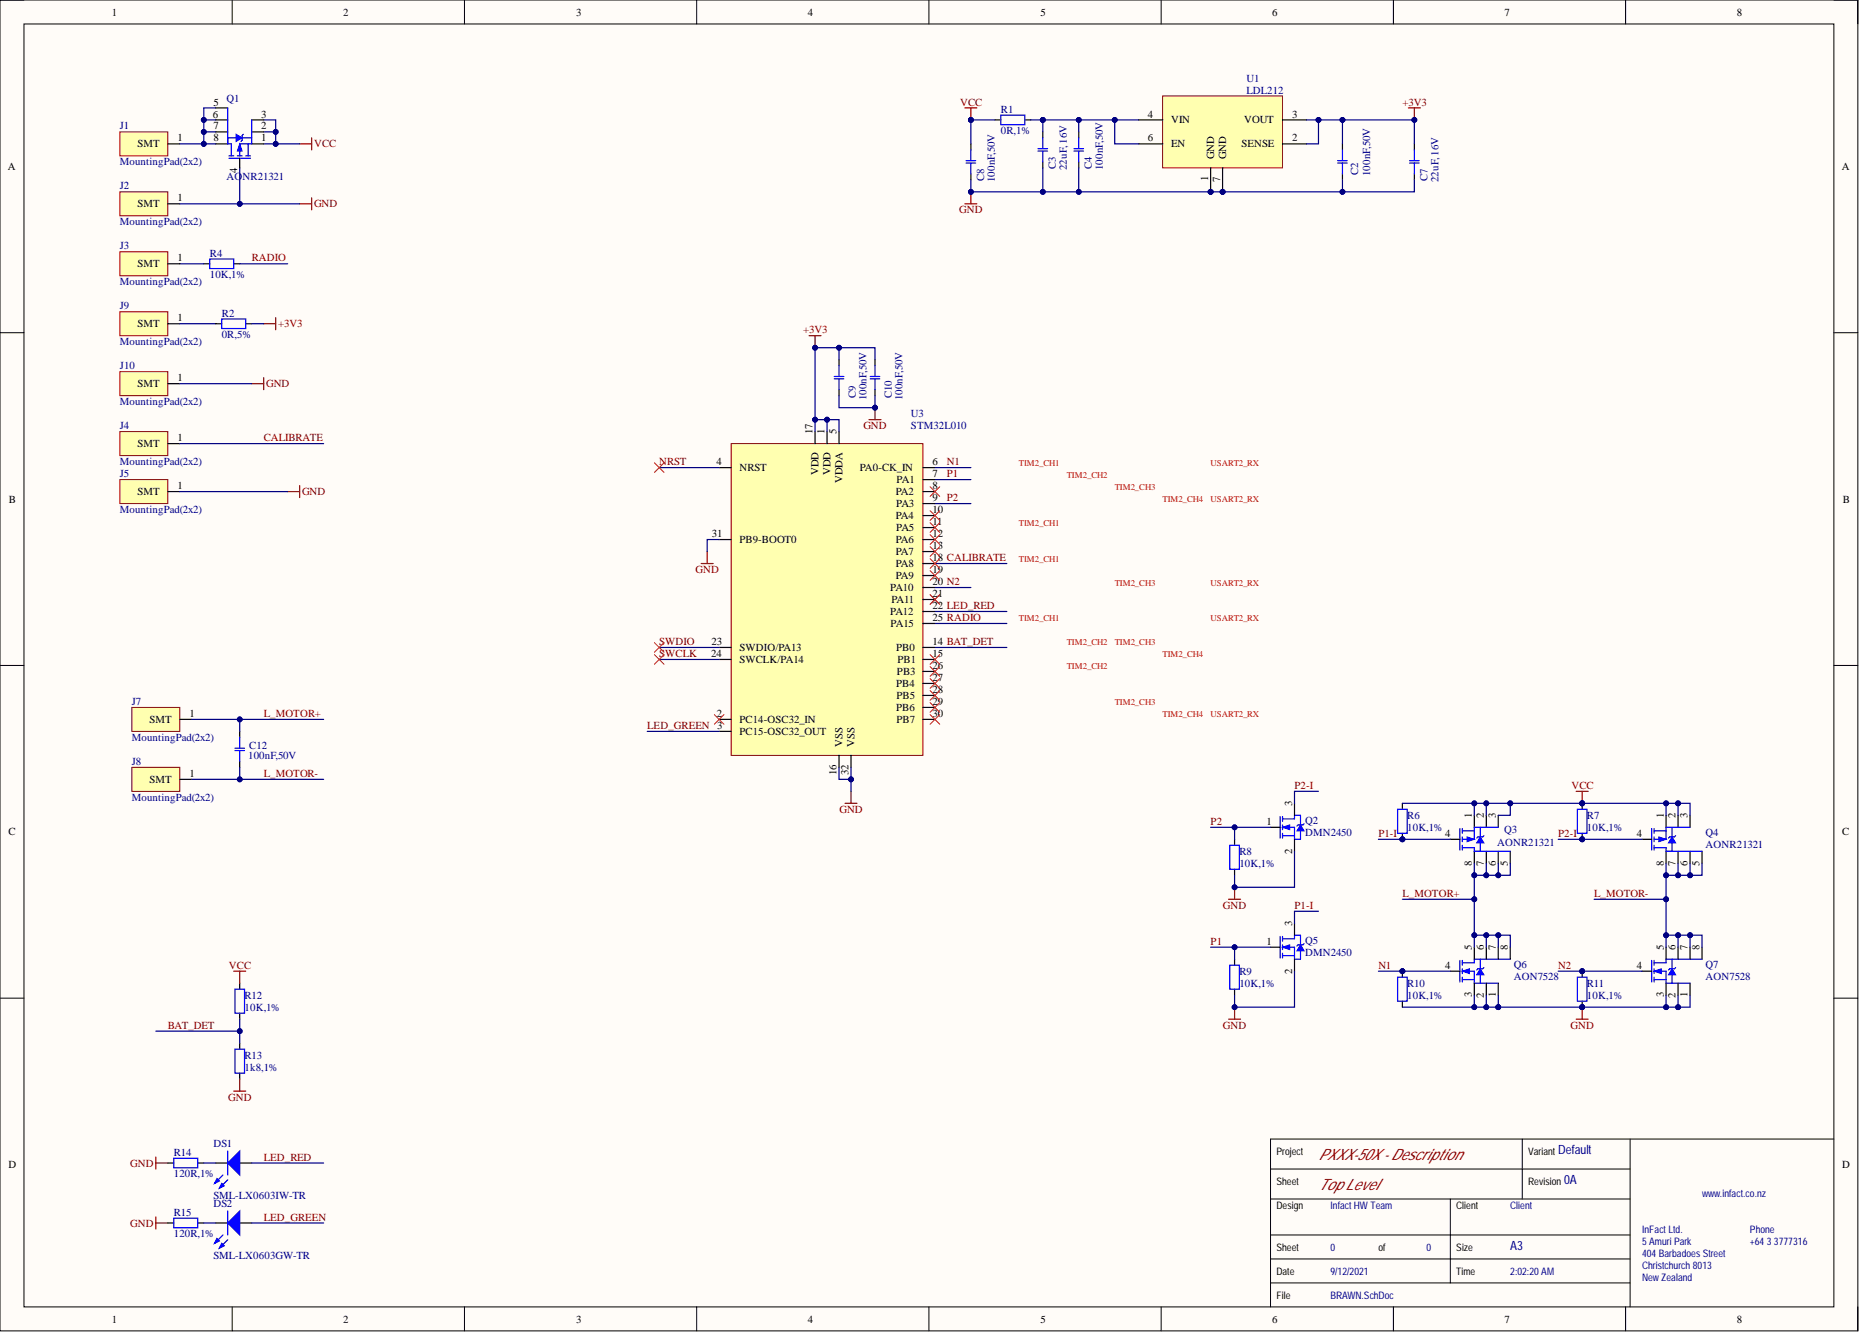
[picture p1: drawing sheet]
<svg xmlns="http://www.w3.org/2000/svg" width="393mm" height="282mm" viewBox="0 0 393 282" stroke-linecap="round" stroke-linejoin="round" font-family="sans-serif">
<defs><g id="words">
<g font-size="3.3" fill="#800000">
<text x="279" y="245.4">PXXX-50</text>
<text x="290.1" y="245.4">X - Description</text>
<text x="279" y="251.8">TopLevel</text>
</g>
<g font-size="2.7" fill="#000080">
<text x="329.7" y="244.3">Default</text>
<text x="331" y="250.6">0</text>
<text x="332.2" y="250.6">A</text>
<text x="319.6" y="264.6">A3</text>
</g>
<g font-size="2.3">
<text x="23.7" y="3.3">1</text>
<text x="72.6" y="3.3">2</text>
<text x="121.9" y="3.3">3</text>
<text x="170.9" y="3.3">4</text>
<text x="220.1" y="3.3">5</text>
<text x="269.2" y="3.3">6</text>
<text x="318.4" y="3.3">7</text>
<text x="367.5" y="3.3">8</text>
<text x="45.1" y="22.3">5</text>
<text x="37.5" y="29.9">1</text>
<text x="45.1" y="24.9">6</text>
<text x="45.1" y="27.4">7</text>
<text x="45.1" y="29.9">8</text>
<text x="55.3" y="29.9">1</text>
<text x="55.3" y="27.4">2</text>
<text x="55.3" y="24.9">3</text>
<text x="242.9" y="24.9">4</text>
<text x="242.9" y="29.9">6</text>
<text x="247.8" y="26.1">VIN</text>
<text x="263.3" y="26.1">VOUT</text>
<text x="273.4" y="24.9">3</text>
<text x="273.4" y="29.9">2</text>
<text x="1.7" y="35.9">A</text>
<text x="29.1" y="31.2">SMT</text>
<text x="247.8" y="31.2">EN</text>
<text x="256.9" y="33.7" transform="rotate(-90 256.9 33.7)">GND</text>
<text x="259.4" y="33.7" transform="rotate(-90 259.4 33.7)">GND</text>
<text x="262.7" y="31.2">SENSE</text>
<text x="389.7" y="35.9">A</text>
<text x="50.2" y="36.6" transform="rotate(-90 50.2 36.6)">4</text>
<text x="255.6" y="38.4" transform="rotate(-90 255.6 38.4)">1</text>
<text x="258.2" y="38.6" transform="rotate(-90 258.2 38.6)">7</text>
<text x="29.1" y="43.9">SMT</text>
<text x="37.5" y="42.6">1</text>
<text x="29.1" y="56.6">SMT</text>
<text x="37.5" y="55.3">1</text>
<text x="29.1" y="69.3">SMT</text>
<text x="37.5" y="68">1</text>
<text x="29.1" y="82">SMT</text>
<text x="37.5" y="80.7">1</text>
<text x="29.1" y="94.6">SMT</text>
<text x="37.5" y="93.4">1</text>
<text x="172" y="91.8" transform="rotate(-90 172 91.8)">17</text>
<text x="174.5" y="91.8" transform="rotate(-90 174.5 91.8)">1</text>
<text x="177" y="91.8" transform="rotate(-90 177 91.8)">5</text>
<text x="151.6" y="98.4">4</text>
<text x="156.5" y="99.7">NRST</text>
<text x="173.2" y="100.6" transform="rotate(-90 173.2 100.6)">VDD</text>
<text x="175.8" y="100.6" transform="rotate(-90 175.8 100.6)">VDD</text>
<text x="181.9" y="99.7">PA0-CK_IN</text>
<text x="197.3" y="98.4">6</text>
<text x="197.3" y="101">7</text>
<text x="1.9" y="106.4">B</text>
<text x="29.1" y="104.8">SMT</text>
<text x="37.5" y="103.5">1</text>
<text x="178.3" y="102.3" transform="rotate(-90 178.3 102.3)">VDDA</text>
<text x="189.5" y="104.8">PA2</text>
<text x="189.6" y="107.3">PA3</text>
<text x="189.7" y="102.3">PA1</text>
<text x="197.3" y="103.5">8</text>
<text x="197.3" y="106.1">9</text>
<text x="389.9" y="106.4">B</text>
<text x="150.6" y="113.7">31</text>
<text x="189.5" y="109.9">PA4</text>
<text x="189.6" y="112.4">PA5</text>
<text x="197.3" y="108.6">10</text>
<text x="197.3" y="111.1">11</text>
<text x="197.3" y="113.7">12</text>
<text x="156.5" y="114.9">PB9-BOOT0</text>
<text x="189.5" y="114.9">PA6</text>
<text x="189.5" y="117.5">PA7</text>
<text x="197.3" y="116.2">13</text>
<text x="197.3" y="118.7">18 CALIBRATE</text>
<text x="188.4" y="125.1">PA10</text>
<text x="189.5" y="120">PA8</text>
<text x="189.5" y="122.5">PA9</text>
<text x="197.3" y="121.3">19</text>
<text x="197.3" y="123.8">20 N2</text>
<text x="188.4" y="130.2">PA12</text>
<text x="188.6" y="127.6">PA11</text>
<text x="197.3" y="126.4">21</text>
<text x="197.3" y="128.9">22 LED_RED</text>
<text x="197.3" y="131.4">25 RADIO</text>
<text x="150.6" y="136.5">23</text>
<text x="156.5" y="137.8">SWDIO/PA13</text>
<text x="188.4" y="132.7">PA15</text>
<text x="189.6" y="137.8">PB0</text>
<text x="197.3" y="136.5">14 BAT_DET</text>
<text x="150.5" y="139">24</text>
<text x="156.5" y="140.3">SWCLK/PA14</text>
<text x="189.8" y="142.8">PB3</text>
<text x="189.9" y="140.3">PB1</text>
<text x="197.3" y="139">15</text>
<text x="197.3" y="141.6">26</text>
<text x="189.6" y="145.4">PB4</text>
<text x="189.7" y="147.9">PB5</text>
<text x="197.3" y="144.1">27</text>
<text x="197.3" y="146.7">28</text>
<text x="197.3" y="149.2">29</text>
<text x="31.6" y="153">SMT</text>
<text x="40.1" y="151.7">1</text>
<text x="151.7" y="151.7">2</text>
<text x="156.5" y="153">PC14-OSC32_IN</text>
<text x="156.5" y="155.5">PC15-OSC32_OUT</text>
<text x="189.6" y="150.5">PB6</text>
<text x="189.7" y="153">PB7</text>
<text x="197.3" y="151.7">30</text>
<text x="178.3" y="158.1" transform="rotate(-90 178.3 158.1)">VSS</text>
<text x="180.8" y="158.1" transform="rotate(-90 180.8 158.1)">VSS</text>
<text x="31.6" y="165.7">SMT</text>
<text x="40.1" y="164.4">1</text>
<text x="177" y="164.1" transform="rotate(-90 177 164.1)">16</text>
<text x="179.6" y="164.1" transform="rotate(-90 179.6 164.1)">32</text>
<text x="273.4" y="170.5" transform="rotate(-90 273.4 170.5)">3</text>
<text x="311.4" y="173" transform="rotate(-90 311.4 173)">1</text>
<text x="314" y="173" transform="rotate(-90 314 173)">2</text>
<text x="316.5" y="173" transform="rotate(-90 316.5 173)">3</text>
<text x="352" y="173" transform="rotate(-90 352 173)">1</text>
<text x="354.6" y="173" transform="rotate(-90 354.6 173)">2</text>
<text x="357.1" y="173" transform="rotate(-90 357.1 173)">3</text>
<text x="1.8" y="176.8">C</text>
<text x="268" y="174.6">1</text>
<text x="305.8" y="177.1">4</text>
<text x="346.4" y="177.1">4</text>
<text x="389.8" y="176.8">C</text>
<text x="273.4" y="180.7" transform="rotate(-90 273.4 180.7)">2</text>
<text x="311.4" y="183.2" transform="rotate(-90 311.4 183.2)">8</text>
<text x="314" y="183.2" transform="rotate(-90 314 183.2)">7</text>
<text x="316.5" y="183.2" transform="rotate(-90 316.5 183.2)">6</text>
<text x="319" y="183.2" transform="rotate(-90 319 183.2)">5</text>
<text x="352" y="183.2" transform="rotate(-90 352 183.2)">8</text>
<text x="354.6" y="183.2" transform="rotate(-90 354.6 183.2)">7</text>
<text x="357.1" y="183.2" transform="rotate(-90 357.1 183.2)">6</text>
<text x="359.6" y="183.2" transform="rotate(-90 359.6 183.2)">5</text>
<text x="273.4" y="195.9" transform="rotate(-90 273.4 195.9)">3</text>
<text x="268" y="199.9">1</text>
<text x="311.4" y="201" transform="rotate(-90 311.4 201)">5</text>
<text x="314" y="201" transform="rotate(-90 314 201)">6</text>
<text x="316.5" y="201" transform="rotate(-90 316.5 201)">7</text>
<text x="319" y="201" transform="rotate(-90 319 201)">8</text>
<text x="352" y="201" transform="rotate(-90 352 201)">5</text>
<text x="354.6" y="201" transform="rotate(-90 354.6 201)">6</text>
<text x="357.1" y="201" transform="rotate(-90 357.1 201)">7</text>
<text x="359.6" y="201" transform="rotate(-90 359.6 201)">8</text>
<text x="273.4" y="206" transform="rotate(-90 273.4 206)">2</text>
<text x="305.8" y="205">4</text>
<text x="346.4" y="205">4</text>
<text x="311.4" y="211" transform="rotate(-90 311.4 211)">3</text>
<text x="314" y="211.1" transform="rotate(-90 314 211.1)">2</text>
<text x="316.5" y="210.9" transform="rotate(-90 316.5 210.9)">1</text>
<text x="352" y="211" transform="rotate(-90 352 211)">3</text>
<text x="354.6" y="211.1" transform="rotate(-90 354.6 211.1)">2</text>
<text x="357.1" y="210.9" transform="rotate(-90 357.1 210.9)">1</text>
<text x="1.8" y="247.2">D</text>
<text x="389.8" y="247.2">D</text>
<text x="23.7" y="279.9">1</text>
<text x="72.6" y="279.9">2</text>
<text x="121.9" y="279.9">3</text>
<text x="170.9" y="279.9">4</text>
<text x="220.1" y="279.9">5</text>
<text x="269.2" y="279.9">6</text>
<text x="318.4" y="279.9">7</text>
<text x="367.5" y="279.9">8</text>
</g>
<g font-size="2.3" fill="#000080">
<text x="263.8" y="17.3">U1</text>
<text x="47.9" y="21.6">Q1</text>
<text x="211.8" y="23.8">R1</text>
<text x="263.8" y="19.8">LDL212</text>
<text x="25.4" y="27.4">J1</text>
<text x="211.8" y="28.4">0R,1%</text>
<text x="25.4" y="35">MountingPad(2x2)</text>
<text x="223.4" y="35.8" transform="rotate(-90 223.4 35.8)">C3</text>
<text x="231" y="35.8" transform="rotate(-90 231 35.8)">C4</text>
<text x="25.4" y="40.1">J2</text>
<text x="47.9" y="38.1">AO</text>
<text x="51.3" y="38.1">NR21321</text>
<text x="208.2" y="38.3" transform="rotate(-90 208.2 38.3)">C8</text>
<text x="210.5" y="38.6" transform="rotate(-90 210.5 38.6)">100nF,50V</text>
<text x="225.7" y="36" transform="rotate(-90 225.7 36)">22uF,16V</text>
<text x="233.3" y="36" transform="rotate(-90 233.3 36)">100nF,50V</text>
<text x="287.3" y="37" transform="rotate(-90 287.3 37)">C2</text>
<text x="289.9" y="37.3" transform="rotate(-90 289.9 37.3)">100nF,50V</text>
<text x="302.1" y="38.3" transform="rotate(-90 302.1 38.3)">C7</text>
<text x="304.3" y="38.6" transform="rotate(-90 304.3 38.6)">22uF,16V</text>
<text x="25.4" y="47.7">MountingPad(2x2)</text>
<text x="25.4" y="52.8">J3</text>
<text x="44.4" y="54.3">R4</text>
<text x="44.4" y="58.9">10K,1%</text>
<text x="25.4" y="60.4">MountingPad(2x2)</text>
<text x="25.4" y="65.5">J9</text>
<text x="46.9" y="67">R2</text>
<text x="46.9" y="71.6">0R,5%</text>
<text x="25.4" y="73.1">MountingPad(2x2)</text>
<text x="25.4" y="78.1">J10</text>
<text x="25.4" y="85.8">MountingPad(2x2)</text>
<text x="181.1" y="84.2" transform="rotate(-90 181.1 84.2)">C9</text>
<text x="183.4" y="84.7" transform="rotate(-90 183.4 84.7)">100nF,50V</text>
<text x="188.7" y="84.2" transform="rotate(-90 188.7 84.2)">C10</text>
<text x="191" y="84.7" transform="rotate(-90 191 84.7)">100nF,50V</text>
<text x="192.7" y="88.3">U3</text>
<text x="25.4" y="90.8">J4</text>
<text x="192.7" y="90.8">STM32L010</text>
<text x="25.4" y="98.4">MountingPad(2x2)</text>
<text x="25.4" y="101">J5</text>
<text x="25.4" y="108.6">MountingPad(2x2)</text>
<text x="27.9" y="149.2">J7</text>
<text x="27.9" y="156.8">MountingPad(2x2)</text>
<text x="27.9" y="161.9">J8</text>
<text x="52.5" y="160.6">100nF,50V</text>
<text x="52.8" y="158.6">C12</text>
<text x="27.9" y="169.5">MountingPad(2x2)</text>
<text x="297.7" y="173.3">R6</text>
<text x="335.8" y="173.3">R7</text>
<text x="276.2" y="174.3">Q2</text>
<text x="276.2" y="176.8">DMN2450</text>
<text x="297.7" y="175.8">10K,1%</text>
<text x="316.8" y="179.1">AONR21321</text>
<text x="318.3" y="176.3">Q3</text>
<text x="335.8" y="175.8">10K,1%</text>
<text x="360.9" y="176.8">Q4</text>
<text x="360.9" y="179.4">AONR21321</text>
<text x="262.2" y="180.9">R8</text>
<text x="262.2" y="183.4">10K,1%</text>
<text x="276.2" y="199.7">Q5</text>
<text x="276.2" y="202.2">DMN2450</text>
<text x="262.2" y="206.3">R9</text>
<text x="262.2" y="208.8">10K,1%</text>
<text x="297.7" y="208.8">R10</text>
<text x="320.3" y="204.8">Q6</text>
<text x="320.3" y="207.3">AON7528</text>
<text x="335.8" y="208.8">R11</text>
<text x="360.9" y="204.8">Q7</text>
<text x="360.9" y="207.3">AON7528</text>
<text x="51.7" y="211.4">R12</text>
<text x="51.7" y="213.9">10K,1%</text>
<text x="297.7" y="211.4">10K,1%</text>
<text x="335.8" y="211.4">10K,1%</text>
<text x="51.7" y="224">R13</text>
<text x="51.7" y="226.6">1k8,1%</text>
<text x="36.8" y="244.6">R14</text>
<text x="45.1" y="242.8">DS1</text>
<text x="36.8" y="249.2">120R,1%</text>
<text x="36.8" y="257.3">R15</text>
<text x="45.1" y="255.5">DS2</text>
<text x="45.1" y="253.7">SML-LX0603IW-TR</text>
<text x="36.8" y="261.8">120R,1%</text>
<text x="45.1" y="266.4">SML-LX0603GW-TR</text>
</g>
<g font-size="2.3" fill="#800000">
<text x="203.1" y="22.3">VCC</text>
<text x="296.7" y="22.3">+3V3</text>
<text x="66.4" y="31.2">VCC</text>
<text x="66.4" y="43.9">GND</text>
<text x="203" y="45.2">GND</text>
<text x="53.3" y="55.3">RADIO</text>
<text x="58.8" y="69.3">+3V3</text>
<text x="169.9" y="70.5">+3V3</text>
<text x="56.3" y="82">GND</text>
<text x="55.8" y="93.4">CALIBRATE</text>
<text x="182.7" y="90.8">GND</text>
<text x="139.5" y="98.4">NRST</text>
<text x="200.4" y="101">P1</text>
<text x="200.4" y="98.4">N1</text>
<text x="63.9" y="104.8">GND</text>
<text x="200.4" y="106.1">P2</text>
<text x="147.2" y="121.3">GND</text>
<text x="139.5" y="136.5">SWDIO</text>
<text x="139.5" y="139">SWCLK</text>
<text x="55.8" y="151.7">L_MOTOR+</text>
<text x="137" y="154.3">LED_GREEN 3</text>
<text x="55.8" y="164.4">L_MOTOR-</text>
<text x="273.9" y="167">P2-I</text>
<text x="332.5" y="167">VCC</text>
<text x="177.6" y="172">GND</text>
<text x="256.2" y="174.6">P2</text>
<text x="291.7" y="177.1">P1-I</text>
<text x="329.7" y="177.1">P2-I</text>
<text x="296.7" y="189.8">L_MOTOR+</text>
<text x="337.3" y="189.8">L_MOTOR-</text>
<text x="258.8" y="192.3">GND</text>
<text x="273.9" y="192.3">P1-I</text>
<text x="256.2" y="199.9">P1</text>
<text x="48.4" y="205">VCC</text>
<text x="291.7" y="205">N1</text>
<text x="329.7" y="205">N2</text>
<text x="35.5" y="217.7">BAT_DET</text>
<text x="258.8" y="217.7">GND</text>
<text x="332.3" y="217.7">GND</text>
<text x="48.3" y="232.9">GND</text>
<text x="55.8" y="245.6">LED_RED</text>
<text x="27.6" y="246.9">GND</text>
<text x="27.6" y="259.6">GND</text>
<text x="55.8" y="258.3">LED_GREEN</text>
</g>
<g font-size="2.2">
<text x="270.1" y="244.3">Project</text>
<text x="323.4" y="244.3">Variant</text>
<text x="270.1" y="250.7">Sheet</text>
<text x="323.4" y="250.7">Revision</text>
<text x="270.1" y="255.8">Design</text>
<text x="308.1" y="255.8">Client</text>
<text x="270.1" y="269.7">Date</text>
<text x="270.1" y="264.6">Sheet</text>
<text x="291.7" y="264.6">of</text>
<text x="308.1" y="264.6">Size</text>
<text x="308.1" y="269.7">Time</text>
<text x="270.1" y="274.8">File</text>
</g>
<g font-size="2.2" fill="#000080">
<text x="281.5" y="255.8">Infact HWTeam</text>
<text x="319.6" y="255.8">Client</text>
<text x="360.1" y="253.2">ww</text>
<text x="361.4" y="253.2">w.infact.co.nz</text>
<text x="347.5" y="260.8">InFact Ltd.</text>
<text x="347.5" y="263.4">5 Amuri Park</text>
<text x="370.3" y="260.8">Phone</text>
<text x="370.3" y="263.4">+64 3 3777316</text>
<text x="281.5" y="264.6">0</text>
<text x="281.5" y="269.7">9/12/20</text>
<text x="287.6" y="269.7">21</text>
<text x="301.8" y="264.6">0</text>
<text x="319.6" y="269.7">2:0</text>
<text x="322.1" y="269.7">2:20AM</text>
<text x="347.5" y="265.9">40</text>
<text x="347.5" y="268.4">Christchurch 80</text>
<text x="349.5" y="265.9">4 BarbadoesStreet</text>
<text x="360.2" y="268.4">13</text>
<text x="281.5" y="274.8">BRAW.SchDoc</text>
<text x="286.8" y="274.8">N</text>
<text x="347.5" y="271">New</text>
<text x="351.5" y="271">Zealand</text>
</g>
<g font-size="1.9" fill="#f00">
<text x="215.6" y="98.5">TIM2_CH1</text>
<text x="225.7" y="101.1">TIM2_CH2</text>
<text x="256.2" y="98.5">USART2_RX</text>
<text x="235.9" y="103.6">TIM2_CH3</text>
<text x="246" y="106.1">TIM2_CH4</text>
<text x="256.2" y="106.1">USART2_RX</text>
<text x="215.6" y="111.2">TIM2_CH1</text>
<text x="215.6" y="118.8">TIM2_CH1</text>
<text x="235.9" y="123.9">TIM2_CH3</text>
<text x="256.2" y="123.9">USART2_RX</text>
<text x="215.6" y="131.5">TIM2_CH1</text>
<text x="256.2" y="131.5">USART2_RX</text>
<text x="225.7" y="136.6">TIM2_CH2</text>
<text x="235.9" y="136.6">TIM2_CH3</text>
<text x="225.7" y="141.7">TIM2_CH2</text>
<text x="246" y="139.1">TIM2_CH4</text>
<text x="235.9" y="149.3">TIM2_CH3</text>
<text x="246" y="151.8">TIM2_CH4</text>
<text x="256.2" y="151.8">USART2_RX</text>
</g>
</g></defs>
<path d="M0 0h393.1v281.6h-393.1z" fill-rule="evenodd" fill="#fffcf8"/>
<path d="M0 0h393.1v281.6h-393.1z" fill="none" stroke="#000" stroke-width=".21"/>
<path d="M5.1 5.1h382.9v271.5h-382.9z" fill-rule="evenodd" fill="#fffcf8"/>
<g fill="none" stroke="#000" stroke-width=".21">
<path d="M0 0h5.1M49.1 0v5.1M98.3 0v5.1M147.4 0v5.1M196.6 0v5.1M245.7 0v5.1M294.8 0v5.1M344 0v5.1M388 0h5.1v5.1M5.1 5.1h382.9v271.5h-382.9zM0 70.4h5.1M388 70.4h5.1"/>
<path d="M0 140.8h5.1M388 140.8h5.1M0 211.2h5.1M388 211.2h5.1M268.8 247.4h76.1M268.8 253.7h76.1M306.9 253.7v17.8M322.1 241v12.7M344.9 241v35.6M388 241h-119.2v35.6M49.1 276.6v5M98.3 276.6v5"/>
<path d="M147.4 276.6v5M196.6 276.6v5M245.7 276.6v5M268.8 266.4h76.1M268.8 261.3h76.1M268.8 271.5h76.1M294.8 276.6v5M344 276.6v5M393.1 276.6v5"/>
</g>
<path d="M204.2 22.8h2.5M205.4 22.8v2.6" fill="none" stroke="#800000" stroke-width=".25"/>
<circle cx="205.4" cy="25.4" r=".51" fill="#000080"/>
<circle cx="205.4" cy="25.4" r=".51" fill="none" stroke="#000080" stroke-width=".21"/>
<path d="M298 22.8h2.5M299.3 22.8v2.6" fill="none" stroke="#800000" stroke-width=".25"/>
<circle cx="299.3" cy="25.4" r=".51" fill="#000080"/>
<circle cx="299.3" cy="25.4" r=".51" fill="none" stroke="#000080" stroke-width=".21"/>
<path d="M204.2 43.1h2.5M205.4 40.6v2.5" fill="none" stroke="#800000" stroke-width=".25"/>
<circle cx="205.4" cy="40.6" r=".51" fill="#000080"/>
<circle cx="205.4" cy="40.6" r=".51" fill="none" stroke="#000080" stroke-width=".21"/>
<path d="M63.4 30.4h2.5M65.9 29.2v2.5M63.4 43.1h2.5M65.9 41.9v2.5M55.8 79.9v2.6M53.3 81.2h2.5" fill="none" stroke="#800000" stroke-width=".25"/>
<path d="M25.4 27.9h10.1v5.1h-10.1z" fill-rule="evenodd" fill="#ffffb0"/>
<path d="M25.4 27.9h10.1v5.1h-10.1z" fill="none" stroke="#800000" stroke-width=".21"/>
<path d="M35.5 30.4h2.5" fill="none" stroke="#000" stroke-width=".25"/>
<path d="M25.4 40.6h10.1v5.1h-10.1z" fill-rule="evenodd" fill="#ffffb0"/>
<path d="M25.4 40.6h10.1v5.1h-10.1z" fill="none" stroke="#800000" stroke-width=".21"/>
<path d="M35.5 43.1h2.5" fill="none" stroke="#000" stroke-width=".25"/>
<path d="M27.9 149.7h10.1v5.1h-10.1z" fill-rule="evenodd" fill="#ffffb0"/>
<path d="M27.9 149.7h10.1v5.1h-10.1z" fill="none" stroke="#800000" stroke-width=".21"/>
<path d="M38 152.2h2.6" fill="none" stroke="#000" stroke-width=".25"/>
<path d="M27.9 162.4h10.1v5.1h-10.1z" fill-rule="evenodd" fill="#ffffb0"/>
<path d="M27.9 162.4h10.1v5.1h-10.1z" fill="none" stroke="#800000" stroke-width=".21"/>
<path d="M43.1 55.8h1.3M49.5 55.8h1.2M38 164.9h2.6" fill="none" stroke="#000" stroke-width=".25"/>
<path d="M44.4 54.8h5.1v2h-5.1z" fill="none" stroke="#00f" stroke-width=".25"/>
<path d="M171.2 71h2.5M172.5 71v2.6" fill="none" stroke="#800000" stroke-width=".25"/>
<circle cx="172.5" cy="73.6" r=".51" fill="#000080"/>
<circle cx="172.5" cy="73.6" r=".51" fill="none" stroke="#000080" stroke-width=".21"/>
<path d="M33 257.5v2.6M33 258.8h2.5" fill="none" stroke="#800000" stroke-width=".25"/>
<path d="M45.7 258.8h2.5M50.7 258.8h2.6" fill="none" stroke="#000" stroke-width=".25"/>
<path d="M50.7 256.3v5l-2.5-2.5z" fill="#00f"/>
<path d="M50.7 256.3v5l-2.5-2.5zM47.2 261.3l-1.8 1.8M48.2 262.4l-1.8 1.7" fill="none" stroke="#00f" stroke-width=".25"/>
<path d="M45.9 262.1l.5 .5-1 .5z" fill="#00f"/>
<path d="M45.9 262.1l.5 .5-1 .5z" fill="none" stroke="#00f" stroke-width=".25"/>
<path d="M46.9 263.1l.5 .5-1 .5z" fill="#00f"/>
<path d="M36.8 257.8h5v2h-5zM36.8 245.1h5v2h-5zM48.2 256.3v5M46.9 263.1l.5 .5-1 .5z" fill="none" stroke="#00f" stroke-width=".25"/>
<path d="M35.5 258.8h1.3M35.5 246.1h1.3M41.8 258.8h1.3M41.8 246.1h1.3M45.7 246.1h2.5M50.7 246.1h2.6" fill="none" stroke="#000" stroke-width=".25"/>
<path d="M33 244.8v2.6M33 246.1h2.5" fill="none" stroke="#800000" stroke-width=".25"/>
<path d="M50.7 243.6v5.1l-2.5-2.6z" fill="#00f"/>
<path d="M47.2 248.7l-1.8 1.7M48.2 249.7l-1.8 1.7M50.7 243.6v5.1l-2.5-2.6z" fill="none" stroke="#00f" stroke-width=".25"/>
<path d="M45.9 249.4l.5 .5-1 .5z" fill="#00f"/>
<path d="M45.9 249.4l.5 .5-1 .5z" fill="none" stroke="#00f" stroke-width=".25"/>
<path d="M46.9 250.4l.5 .5-1 .5z" fill="#00f"/>
<path d="M49.7 158.3h2M49.7 158.8h2M50.7 156v2.3M50.7 158.8v2.3M49.7 209.3h2v5.1h-2zM49.7 222h2v5.1h-2zM46.9 250.4l.5 .5-1 .5zM48.2 243.6v5.1" fill="none" stroke="#00f" stroke-width=".25"/>
<path d="M50.7 154.8v1.2M50.7 161.1v1.3M50.7 208.1v1.2M50.7 214.4v1.3M50.7 220.7v1.3M50.7 227.1v1.3" fill="none" stroke="#000" stroke-width=".25"/>
<path d="M60.9 104h2.5M63.4 102.8v2.5M49.5 205.5h2.5M50.7 205.5v2.6M49.5 230.9h2.5M50.7 228.4v2.5" fill="none" stroke="#800000" stroke-width=".25"/>
<path d="M25.4 91.3h10.1v5.1h-10.1z" fill-rule="evenodd" fill="#ffffb0"/>
<path d="M25.4 91.3h10.1v5.1h-10.1z" fill="none" stroke="#800000" stroke-width=".21"/>
<path d="M35.5 93.9h2.5" fill="none" stroke="#000" stroke-width=".25"/>
<path d="M25.4 101.5h10.1v5.1h-10.1z" fill-rule="evenodd" fill="#ffffb0"/>
<path d="M25.4 101.5h10.1v5.1h-10.1z" fill="none" stroke="#800000" stroke-width=".21"/>
<g fill="none" stroke="#000" stroke-width=".25">
<path d="M205.4 30.4v1.3M205.4 36.8v1.3M210.5 25.4h1.3M216.8 25.4h1.3M220.6 27.9v1.3M220.6 34.3v1.2M228.3 27.9v1.3M228.3 34.3v1.2M177.5 76.1v1.3M185.1 76.1v1.3M177.5 82.5v1.2M185.1 82.5v1.2"/>
<path d="M35.5 104h2.5"/>
</g>
<g fill="none" stroke="#00f" stroke-width=".25">
<path d="M204.4 34h2M204.4 34.5h2M205.4 31.7v2.3M205.4 34.5v2.3M211.8 24.4h5v2h-5zM219.6 31.5h2.1M219.6 32h2.1M220.6 29.2v2.3M220.6 32v2.3M227.2 31.5h2.1M227.2 32h2.1M228.3 29.2v2.3"/>
<path d="M228.3 32v2.3M176.5 79.7h2M177.5 77.4v2.3M184.1 79.7h2.1M185.1 77.4v2.3M176.5 80.2h2M177.5 80.2v2.3M184.1 80.2h2.1M185.1 80.2v2.3"/>
</g>
<circle cx="256.2" cy="40.6" r=".51" fill="#000080"/>
<circle cx="256.2" cy="40.6" r=".51" fill="none" stroke="#000080" stroke-width=".21"/>
<circle cx="258.7" cy="40.6" r=".51" fill="#000080"/>
<circle cx="258.7" cy="40.6" r=".51" fill="none" stroke="#000080" stroke-width=".21"/>
<path d="M246 20.3h25.4v15.2h-25.4z" fill-rule="evenodd" fill="#ffffb0"/>
<path d="M246 20.3h25.4v15.2h-25.4z" fill="none" stroke="#800000" stroke-width=".21"/>
<path d="M256.2 35.5v5.1" fill="none" stroke="#000" stroke-width=".25"/>
<circle cx="256.2" cy="40.6" r=".51" fill="#000080"/>
<circle cx="256.2" cy="40.6" r=".51" fill="none" stroke="#000080" stroke-width=".21"/>
<path d="M240.9 25.4h5.1M258.7 35.5v5.1M271.4 25.4h5M271.4 30.4h5" fill="none" stroke="#000" stroke-width=".25"/>
<circle cx="258.7" cy="40.6" r=".51" fill="#000080"/>
<circle cx="258.7" cy="40.6" r=".51" fill="none" stroke="#000080" stroke-width=".21"/>
<path d="M240.9 30.4h5.1M284 30.4v1.3M284 36.8v1.3M299.3 30.4v1.3M299.3 36.8v1.3" fill="none" stroke="#000" stroke-width=".25"/>
<path d="M283 34h2.1M283 34.5h2.1M284 31.7v2.3M284 34.5v2.3M298.3 34h2M298.3 34.5h2M299.3 31.7v2.3M299.3 34.5v2.3" fill="none" stroke="#00f" stroke-width=".25"/>
<path d="M154.7 93.9h40.6v65.9h-40.6z" fill-rule="evenodd" fill="#ffffb0"/>
<path d="M154.7 93.9h40.6v65.9h-40.6z" fill="none" stroke="#800000" stroke-width=".21"/>
<g fill="none" stroke="#000" stroke-width=".25">
<path d="M152.2 99h2.5M172.5 91.3v2.6M175 91.3v2.6M177.5 91.3v2.6M195.3 99h2.5M152.2 114.2h2.5M195.3 101.5h2.5M195.3 104h2.5M195.3 106.6h2.5M195.3 109.1h2.5M195.3 111.6h2.5M195.3 114.2h2.5"/>
<path d="M195.3 116.7h2.5M195.3 119.3h2.5M152.2 137h2.5M152.2 139.5h2.5M195.3 137h2.5M195.3 139.5h2.5M195.3 121.8h2.5M195.3 124.3h2.5M195.3 126.9h2.5M195.3 129.4h2.5M195.3 131.9h2.5M152.2 152.2h2.5"/>
<path d="M152.2 154.8h2.5M177.5 159.8v2.6M180.1 159.8v2.6M195.3 152.2h2.5M195.3 142.1h2.5M195.3 144.6h2.5M195.3 147.2h2.5M195.3 149.7h2.5"/>
</g>
<path d="M270.9 198.2v4.5M271.4 198.7h2.5M271.4 198.2v1M271.4 199.9v1.1M271.4 200.4h2.5v2.6M271.4 202.2h2.5M271.4 201.7v1" fill="none" stroke="#00f" stroke-width=".25"/>
<path d="M271.4 200.4l1.5-.5v1.1z" fill="#00f"/>
<path d="M271.4 200.4l1.5-.5v1.1z" fill="none" stroke="#00f" stroke-width=".21"/>
<path d="M273.9 197.9v.8M275.2 197.9v2M275.2 201.2v1.8h-1.3" fill="none" stroke="#00f" stroke-width=".25"/>
<path d="M275.2 199.9l.7 1.3h-1.5z" fill="#00f"/>
<path d="M275.2 199.9l.7 1.3h-1.5z" fill="none" stroke="#00f" stroke-width=".21"/>
<path d="M270.9 172.8v4.6M271.4 173.3h2.5M271.4 175.1h2.5v2.5M271.4 176.8h2.5M271.4 172.8v1M271.4 174.6v1M271.4 176.3v1.1M273.9 197.9h1.3M275.9 199.7l-.2 .2h-1l-.3 .3" fill="none" stroke="#00f" stroke-width=".25"/>
<path d="M273.9 195.4v2.5M268.8 200.4h2.1M273.9 203v2.5" fill="none" stroke="#000" stroke-width=".25"/>
<path d="M271.4 175.1l1.5-.5v1z" fill="#00f"/>
<path d="M271.4 175.1l1.5-.5v1z" fill="none" stroke="#00f" stroke-width=".21"/>
<path d="M273.9 172.5v.8M275.2 175.8v1.8h-1.3M275.2 172.5v2.1" fill="none" stroke="#00f" stroke-width=".25"/>
<path d="M275.2 174.6l.7 1.2h-1.5z" fill="#00f"/>
<path d="M275.2 174.6l.7 1.2h-1.5z" fill="none" stroke="#00f" stroke-width=".21"/>
<path d="M273.9 172.5h1.3M275.9 174.3l-.2 .3h-1l-.3 .2M308.9 175.3v4.6M309.4 179.4h2.5M309.4 175.8h2.5M309.4 175.3v1M309.4 177.1v1M309.4 178.9v1M311.9 175.1v2.5h-2.5M311.9 180.1h1.3" fill="none" stroke="#00f" stroke-width=".25"/>
<path d="M268.8 175.1h2.1M273.9 170v2.5M273.9 177.6v2.5" fill="none" stroke="#000" stroke-width=".25"/>
<path d="M310.4 177.1l1.5 .5-1.5 .5z" fill="#00f"/>
<path d="M310.4 177.1l1.5 .5-1.5 .5z" fill="none" stroke="#00f" stroke-width=".21"/>
<path d="M311.9 179.4v.7" fill="none" stroke="#00f" stroke-width=".25"/>
<path d="M313.2 177.1l.8 1.3h-1.5z" fill="#00f"/>
<path d="M313.2 177.1l.8 1.3h-1.5z" fill="none" stroke="#00f" stroke-width=".21"/>
<g fill="none" stroke="#00f" stroke-width=".25">
<path d="M311.9 175.1h5.1M313.2 175.1v2M313.2 178.4v1.7M314 176.8l-.3 .3h-1l-.2 .3M349.5 175.3v4.6M350 179.4h2.5M350 175.8h2.5M350 175.3v1M350 177.1v1M350 178.9v1M352.5 175.1v2.5h-2.5M311.9 180.1h7.7"/>
<path d="M352.5 180.1h1.3"/>
</g>
<path d="M306.9 177.6h2M311.9 172.5v2.6M314.5 172.5v2.6M317 172.5v2.6M311.9 180.1v2.6M314.5 180.1v2.6M317 180.1v2.6M319.6 180.1v2.6" fill="none" stroke="#000" stroke-width=".25"/>
<path d="M351 177.1l1.5 .5-1.5 .5z" fill="#00f"/>
<path d="M351 177.1l1.5 .5-1.5 .5z" fill="none" stroke="#00f" stroke-width=".21"/>
<path d="M352.5 179.4v.7" fill="none" stroke="#00f" stroke-width=".25"/>
<path d="M353.8 177.1l.8 1.3h-1.6z" fill="#00f"/>
<path d="M353.8 177.1l.8 1.3h-1.6z" fill="none" stroke="#00f" stroke-width=".21"/>
<path d="M352.5 175.1h5.1M353.8 175.1v2M353.8 178.4v1.7M354.6 176.8l-.3 .3h-1l-.3 .3M352.5 180.1h7.6M308.9 203.2v4.6M309.4 203.7h2.5M309.4 205.5h2.5v2.6M309.4 207.3h2.5M309.4 203.2v1M309.4 205v1M309.4 206.8v1" fill="none" stroke="#00f" stroke-width=".25"/>
<path d="M347.5 177.6h2M352.5 172.5v2.6M355.1 172.5v2.6M357.6 172.5v2.6M352.5 180.1v2.6M355.1 180.1v2.6M357.6 180.1v2.6M360.1 180.1v2.6" fill="none" stroke="#000" stroke-width=".25"/>
<path d="M309.4 205.5l1.5-.5v1z" fill="#00f"/>
<path d="M309.4 205.5l1.5-.5v1z" fill="none" stroke="#00f" stroke-width=".21"/>
<path d="M311.9 203v.7M311.9 208.1h5.1M313.2 203v2M313.2 206.3v1.8" fill="none" stroke="#00f" stroke-width=".25"/>
<path d="M313.2 205l.8 1.3h-1.5z" fill="#00f"/>
<path d="M313.2 205l.8 1.3h-1.5z" fill="none" stroke="#00f" stroke-width=".21"/>
<path d="M311.9 203h7.7M314 204.8l-.3 .2h-1l-.2 .3M349.5 203.2v4.6M350 203.7h2.5M350 205.5h2.5v2.6M350 207.3h2.5M350 203.2v1M350 205v1M350 206.8v1" fill="none" stroke="#00f" stroke-width=".25"/>
<path d="M306.9 205.5h2M311.9 200.4v2.6M311.9 208.1v2.5M314.5 200.4v2.6M314.5 208.1v2.5M317 200.4v2.6M317 208.1v2.5M319.6 200.4v2.6" fill="none" stroke="#000" stroke-width=".25"/>
<path d="M350 205.5l1.5-.5v1z" fill="#00f"/>
<path d="M350 205.5l1.5-.5v1z" fill="none" stroke="#00f" stroke-width=".21"/>
<path d="M352.5 203v.7M352.5 208.1h5.1M353.8 203v2M353.8 206.3v1.8" fill="none" stroke="#00f" stroke-width=".25"/>
<path d="M353.8 205l.8 1.3h-1.6z" fill="#00f"/>
<path d="M353.8 205l.8 1.3h-1.6z" fill="none" stroke="#00f" stroke-width=".21"/>
<path d="M352.5 203h7.6M354.6 204.8l-.3 .2h-1l-.3 .3" fill="none" stroke="#00f" stroke-width=".25"/>
<path d="M347.5 205.5h2M352.5 200.4v2.6M352.5 208.1v2.5M355.1 200.4v2.6M355.1 208.1v2.5M357.6 200.4v2.6M357.6 208.1v2.5M360.1 200.4v2.6" fill="none" stroke="#000" stroke-width=".25"/>
<path d="M333.5 167.5h2.5M334.8 167.5v2.5" fill="none" stroke="#800000" stroke-width=".25"/>
<circle cx="334.8" cy="170" r=".51" fill="#000080"/>
<circle cx="334.8" cy="170" r=".51" fill="none" stroke="#000080" stroke-width=".21"/>
<path d="M333.5 215.7h2.5M334.8 213.1v2.6" fill="none" stroke="#800000" stroke-width=".25"/>
<circle cx="334.8" cy="213.1" r=".51" fill="#000080"/>
<circle cx="334.8" cy="213.1" r=".51" fill="none" stroke="#000080" stroke-width=".21"/>
<circle cx="334.8" cy="213.1" r=".51" fill="#000080"/>
<circle cx="334.8" cy="213.1" r=".51" fill="none" stroke="#000080" stroke-width=".21"/>
<circle cx="334.8" cy="205.5" r=".51" fill="#000080"/>
<circle cx="334.8" cy="205.5" r=".51" fill="none" stroke="#000080" stroke-width=".21"/>
<path d="M334.8 211.9v1.2" fill="none" stroke="#000" stroke-width=".25"/>
<circle cx="334.8" cy="213.1" r=".51" fill="#000080"/>
<circle cx="334.8" cy="213.1" r=".51" fill="none" stroke="#000080" stroke-width=".21"/>
<path d="M334.8 205.5v1.3" fill="none" stroke="#000" stroke-width=".25"/>
<circle cx="334.8" cy="205.5" r=".51" fill="#000080"/>
<circle cx="334.8" cy="205.5" r=".51" fill="none" stroke="#000080" stroke-width=".21"/>
<path d="M333.8 206.8h2v5.1h-2z" fill="none" stroke="#00f" stroke-width=".25"/>
<circle cx="296.7" cy="205.5" r=".51" fill="#000080"/>
<circle cx="296.7" cy="205.5" r=".51" fill="none" stroke="#000080" stroke-width=".21"/>
<path d="M296.7 205.5v1.3M296.7 211.9v1.2" fill="none" stroke="#000" stroke-width=".25"/>
<circle cx="296.7" cy="205.5" r=".51" fill="#000080"/>
<circle cx="296.7" cy="205.5" r=".51" fill="none" stroke="#000080" stroke-width=".21"/>
<path d="M295.7 206.8h2v5.1h-2z" fill="none" stroke="#00f" stroke-width=".25"/>
<circle cx="334.8" cy="177.6" r=".51" fill="#000080"/>
<circle cx="334.8" cy="177.6" r=".51" fill="none" stroke="#000080" stroke-width=".21"/>
<circle cx="334.8" cy="170" r=".51" fill="#000080"/>
<circle cx="334.8" cy="170" r=".51" fill="none" stroke="#000080" stroke-width=".21"/>
<path d="M334.8 176.3v1.3" fill="none" stroke="#000" stroke-width=".25"/>
<circle cx="334.8" cy="177.6" r=".51" fill="#000080"/>
<circle cx="334.8" cy="177.6" r=".51" fill="none" stroke="#000080" stroke-width=".21"/>
<path d="M334.8 170v1.3" fill="none" stroke="#000" stroke-width=".25"/>
<circle cx="334.8" cy="170" r=".51" fill="#000080"/>
<circle cx="334.8" cy="170" r=".51" fill="none" stroke="#000080" stroke-width=".21"/>
<path d="M333.8 171.3h2v5h-2z" fill="none" stroke="#00f" stroke-width=".25"/>
<circle cx="296.7" cy="177.6" r=".51" fill="#000080"/>
<circle cx="296.7" cy="177.6" r=".51" fill="none" stroke="#000080" stroke-width=".21"/>
<path d="M296.7 176.3v1.3" fill="none" stroke="#000" stroke-width=".25"/>
<circle cx="296.7" cy="177.6" r=".51" fill="#000080"/>
<circle cx="296.7" cy="177.6" r=".51" fill="none" stroke="#000080" stroke-width=".21"/>
<path d="M296.7 170v1.3" fill="none" stroke="#000" stroke-width=".25"/>
<path d="M295.7 171.3h2v5h-2z" fill="none" stroke="#00f" stroke-width=".25"/>
<path d="M40.6 164.9h27.9" fill="none" stroke="#000080" stroke-width=".25"/>
<circle cx="50.7" cy="164.9" r=".51" fill="#000080"/>
<circle cx="50.7" cy="164.9" r=".51" fill="none" stroke="#000080" stroke-width=".21"/>
<path d="M43.1 27.9v2.5" fill="none" stroke="#000080" stroke-width=".25"/>
<circle cx="43.1" cy="27.9" r=".51" fill="#000080"/>
<circle cx="43.1" cy="27.9" r=".51" fill="none" stroke="#000080" stroke-width=".21"/>
<circle cx="43.1" cy="30.4" r=".51" fill="#000080"/>
<circle cx="43.1" cy="30.4" r=".51" fill="none" stroke="#000080" stroke-width=".21"/>
<path d="M43.1 25.4h2.6" fill="none" stroke="#000080" stroke-width=".25"/>
<circle cx="43.1" cy="25.4" r=".51" fill="#000080"/>
<circle cx="43.1" cy="25.4" r=".51" fill="none" stroke="#000080" stroke-width=".21"/>
<path d="M45.7 22.8h-2.6v5.1h2.6" fill="none" stroke="#000080" stroke-width=".25"/>
<circle cx="43.1" cy="25.4" r=".51" fill="#000080"/>
<circle cx="43.1" cy="25.4" r=".51" fill="none" stroke="#000080" stroke-width=".21"/>
<circle cx="43.1" cy="27.9" r=".51" fill="#000080"/>
<circle cx="43.1" cy="27.9" r=".51" fill="none" stroke="#000080" stroke-width=".21"/>
<path d="M235.9 25.4h5" fill="none" stroke="#000080" stroke-width=".25"/>
<circle cx="235.9" cy="25.4" r=".51" fill="#000080"/>
<circle cx="235.9" cy="25.4" r=".51" fill="none" stroke="#000080" stroke-width=".21"/>
<path d="M33 218.2h17.7M43.1 246.1h2.6" fill="none" stroke="#000080" stroke-width=".25"/>
<circle cx="50.7" cy="218.2" r=".51" fill="#000080"/>
<circle cx="50.7" cy="218.2" r=".51" fill="none" stroke="#000080" stroke-width=".21"/>
<path d="M50.7 215.7v5M43.1 258.8h2.6M53.3 258.8h15.2M53.3 246.1h15.2" fill="none" stroke="#000080" stroke-width=".25"/>
<circle cx="50.7" cy="218.2" r=".51" fill="#000080"/>
<circle cx="50.7" cy="218.2" r=".51" fill="none" stroke="#000080" stroke-width=".21"/>
<path d="M40.6 152.2h27.9" fill="none" stroke="#000080" stroke-width=".25"/>
<circle cx="50.7" cy="152.2" r=".51" fill="#000080"/>
<circle cx="50.7" cy="152.2" r=".51" fill="none" stroke="#000080" stroke-width=".21"/>
<path d="M38 30.4h7.7" fill="none" stroke="#000080" stroke-width=".25"/>
<circle cx="43.1" cy="30.4" r=".51" fill="#000080"/>
<circle cx="43.1" cy="30.4" r=".51" fill="none" stroke="#000080" stroke-width=".21"/>
<path d="M55.8 30.4h7.6" fill="none" stroke="#000080" stroke-width=".25"/>
<circle cx="58.3" cy="30.4" r=".51" fill="#000080"/>
<circle cx="58.3" cy="30.4" r=".51" fill="none" stroke="#000080" stroke-width=".21"/>
<path d="M55.8 27.9h2.5v2.5" fill="none" stroke="#000080" stroke-width=".25"/>
<circle cx="58.3" cy="30.4" r=".51" fill="#000080"/>
<circle cx="58.3" cy="30.4" r=".51" fill="none" stroke="#000080" stroke-width=".21"/>
<circle cx="58.3" cy="27.9" r=".51" fill="#000080"/>
<circle cx="58.3" cy="27.9" r=".51" fill="none" stroke="#000080" stroke-width=".21"/>
<path d="M55.8 25.4h2.5v2.5" fill="none" stroke="#000080" stroke-width=".25"/>
<circle cx="58.3" cy="27.9" r=".51" fill="#000080"/>
<circle cx="58.3" cy="27.9" r=".51" fill="none" stroke="#000080" stroke-width=".21"/>
<path d="M228.3 25.4v2.5M38 93.9h30.5M38 104h22.9" fill="none" stroke="#000080" stroke-width=".25"/>
<circle cx="228.3" cy="25.4" r=".51" fill="#000080"/>
<circle cx="228.3" cy="25.4" r=".51" fill="none" stroke="#000080" stroke-width=".21"/>
<path d="M220.6 25.4h15.3v5h5" fill="none" stroke="#000080" stroke-width=".25"/>
<circle cx="235.9" cy="25.4" r=".51" fill="#000080"/>
<circle cx="235.9" cy="25.4" r=".51" fill="none" stroke="#000080" stroke-width=".21"/>
<circle cx="228.3" cy="25.4" r=".51" fill="#000080"/>
<circle cx="228.3" cy="25.4" r=".51" fill="none" stroke="#000080" stroke-width=".21"/>
<circle cx="220.6" cy="25.4" r=".51" fill="#000080"/>
<circle cx="220.6" cy="25.4" r=".51" fill="none" stroke="#000080" stroke-width=".21"/>
<path d="M205.4 25.4h5.1" fill="none" stroke="#000080" stroke-width=".25"/>
<circle cx="205.4" cy="25.4" r=".51" fill="#000080"/>
<circle cx="205.4" cy="25.4" r=".51" fill="none" stroke="#000080" stroke-width=".21"/>
<path d="M218.1 25.4h2.5" fill="none" stroke="#000080" stroke-width=".25"/>
<circle cx="220.6" cy="25.4" r=".51" fill="#000080"/>
<circle cx="220.6" cy="25.4" r=".51" fill="none" stroke="#000080" stroke-width=".21"/>
<path d="M220.6 25.4v2.5" fill="none" stroke="#000080" stroke-width=".25"/>
<circle cx="220.6" cy="25.4" r=".51" fill="#000080"/>
<circle cx="220.6" cy="25.4" r=".51" fill="none" stroke="#000080" stroke-width=".21"/>
<path d="M220.6 35.5v5.1h-15.2v-2.5" fill="none" stroke="#000080" stroke-width=".25"/>
<circle cx="205.4" cy="40.6" r=".51" fill="#000080"/>
<circle cx="205.4" cy="40.6" r=".51" fill="none" stroke="#000080" stroke-width=".21"/>
<circle cx="220.6" cy="40.6" r=".51" fill="#000080"/>
<circle cx="220.6" cy="40.6" r=".51" fill="none" stroke="#000080" stroke-width=".21"/>
<path d="M205.4 25.4v5" fill="none" stroke="#000080" stroke-width=".25"/>
<circle cx="205.4" cy="25.4" r=".51" fill="#000080"/>
<circle cx="205.4" cy="25.4" r=".51" fill="none" stroke="#000080" stroke-width=".21"/>
<path d="M276.4 25.4h2.6v5h-2.6M38 55.8h5.1M50.7 55.8h10.2" fill="none" stroke="#000080" stroke-width=".25"/>
<circle cx="279" cy="25.4" r=".51" fill="#000080"/>
<circle cx="279" cy="25.4" r=".51" fill="none" stroke="#000080" stroke-width=".21"/>
<path d="M50.7 152.2v2.6" fill="none" stroke="#000080" stroke-width=".25"/>
<circle cx="50.7" cy="152.2" r=".51" fill="#000080"/>
<circle cx="50.7" cy="152.2" r=".51" fill="none" stroke="#000080" stroke-width=".21"/>
<path d="M50.7 162.4v2.5" fill="none" stroke="#000080" stroke-width=".25"/>
<circle cx="50.7" cy="164.9" r=".51" fill="#000080"/>
<circle cx="50.7" cy="164.9" r=".51" fill="none" stroke="#000080" stroke-width=".21"/>
<path d="M50.7 35.5v7.6" fill="none" stroke="#000080" stroke-width=".25"/>
<circle cx="50.7" cy="43.1" r=".51" fill="#000080"/>
<circle cx="50.7" cy="43.1" r=".51" fill="none" stroke="#000080" stroke-width=".21"/>
<path d="M38 43.1h25.4" fill="none" stroke="#000080" stroke-width=".25"/>
<circle cx="50.7" cy="43.1" r=".51" fill="#000080"/>
<circle cx="50.7" cy="43.1" r=".51" fill="none" stroke="#000080" stroke-width=".21"/>
<path d="M329.7 177.6h17.8" fill="none" stroke="#000080" stroke-width=".25"/>
<circle cx="334.8" cy="177.6" r=".51" fill="#000080"/>
<circle cx="334.8" cy="177.6" r=".51" fill="none" stroke="#000080" stroke-width=".21"/>
<path d="M329.7 205.5h17.8" fill="none" stroke="#000080" stroke-width=".25"/>
<circle cx="334.8" cy="205.5" r=".51" fill="#000080"/>
<circle cx="334.8" cy="205.5" r=".51" fill="none" stroke="#000080" stroke-width=".21"/>
<path d="M291.7 205.5h15.2" fill="none" stroke="#000080" stroke-width=".25"/>
<circle cx="296.7" cy="205.5" r=".51" fill="#000080"/>
<circle cx="296.7" cy="205.5" r=".51" fill="none" stroke="#000080" stroke-width=".21"/>
<path d="M291.7 177.6h15.2" fill="none" stroke="#000080" stroke-width=".25"/>
<circle cx="296.7" cy="177.6" r=".51" fill="#000080"/>
<circle cx="296.7" cy="177.6" r=".51" fill="none" stroke="#000080" stroke-width=".21"/>
<path d="M317 182.7v2.5h2.6v-2.5" fill="none" stroke="#000080" stroke-width=".25"/>
<circle cx="317" cy="185.2" r=".51" fill="#000080"/>
<circle cx="317" cy="185.2" r=".51" fill="none" stroke="#000080" stroke-width=".21"/>
<path d="M314.5 182.7v2.5h2.5" fill="none" stroke="#000080" stroke-width=".25"/>
<circle cx="317" cy="185.2" r=".51" fill="#000080"/>
<circle cx="317" cy="185.2" r=".51" fill="none" stroke="#000080" stroke-width=".21"/>
<circle cx="314.5" cy="185.2" r=".51" fill="#000080"/>
<circle cx="314.5" cy="185.2" r=".51" fill="none" stroke="#000080" stroke-width=".21"/>
<path d="M311.9 182.7v2.5h2.6" fill="none" stroke="#000080" stroke-width=".25"/>
<circle cx="314.5" cy="185.2" r=".51" fill="#000080"/>
<circle cx="314.5" cy="185.2" r=".51" fill="none" stroke="#000080" stroke-width=".21"/>
<circle cx="311.9" cy="185.2" r=".51" fill="#000080"/>
<circle cx="311.9" cy="185.2" r=".51" fill="none" stroke="#000080" stroke-width=".21"/>
<path d="M311.9 200.4v-2.5h2.6v2.5" fill="none" stroke="#000080" stroke-width=".25"/>
<circle cx="311.9" cy="197.9" r=".51" fill="#000080"/>
<circle cx="311.9" cy="197.9" r=".51" fill="none" stroke="#000080" stroke-width=".21"/>
<circle cx="314.5" cy="197.9" r=".51" fill="#000080"/>
<circle cx="314.5" cy="197.9" r=".51" fill="none" stroke="#000080" stroke-width=".21"/>
<path d="M314.5 197.9h2.5v2.5" fill="none" stroke="#000080" stroke-width=".25"/>
<circle cx="314.5" cy="197.9" r=".51" fill="#000080"/>
<circle cx="314.5" cy="197.9" r=".51" fill="none" stroke="#000080" stroke-width=".21"/>
<circle cx="317" cy="197.9" r=".51" fill="#000080"/>
<circle cx="317" cy="197.9" r=".51" fill="none" stroke="#000080" stroke-width=".21"/>
<path d="M311.9 185.2v12.7" fill="none" stroke="#000080" stroke-width=".25"/>
<circle cx="311.9" cy="197.9" r=".51" fill="#000080"/>
<circle cx="311.9" cy="197.9" r=".51" fill="none" stroke="#000080" stroke-width=".21"/>
<circle cx="311.9" cy="190.3" r=".51" fill="#000080"/>
<circle cx="311.9" cy="190.3" r=".51" fill="none" stroke="#000080" stroke-width=".21"/>
<circle cx="311.9" cy="185.2" r=".51" fill="#000080"/>
<circle cx="311.9" cy="185.2" r=".51" fill="none" stroke="#000080" stroke-width=".21"/>
<path d="M355.1 200.4v-2.5h2.5v2.5" fill="none" stroke="#000080" stroke-width=".25"/>
<circle cx="357.6" cy="197.9" r=".51" fill="#000080"/>
<circle cx="357.6" cy="197.9" r=".51" fill="none" stroke="#000080" stroke-width=".21"/>
<circle cx="355.1" cy="197.9" r=".51" fill="#000080"/>
<circle cx="355.1" cy="197.9" r=".51" fill="none" stroke="#000080" stroke-width=".21"/>
<path d="M355.1 197.9h-2.6v2.5" fill="none" stroke="#000080" stroke-width=".25"/>
<circle cx="355.1" cy="197.9" r=".51" fill="#000080"/>
<circle cx="355.1" cy="197.9" r=".51" fill="none" stroke="#000080" stroke-width=".21"/>
<circle cx="352.5" cy="197.9" r=".51" fill="#000080"/>
<circle cx="352.5" cy="197.9" r=".51" fill="none" stroke="#000080" stroke-width=".21"/>
<path d="M352.5 182.7v2.5h2.6v-2.5" fill="none" stroke="#000080" stroke-width=".25"/>
<circle cx="352.5" cy="185.2" r=".51" fill="#000080"/>
<circle cx="352.5" cy="185.2" r=".51" fill="none" stroke="#000080" stroke-width=".21"/>
<circle cx="355.1" cy="185.2" r=".51" fill="#000080"/>
<circle cx="355.1" cy="185.2" r=".51" fill="none" stroke="#000080" stroke-width=".21"/>
<path d="M357.6 182.7v2.5h-2.5" fill="none" stroke="#000080" stroke-width=".25"/>
<circle cx="355.1" cy="185.2" r=".51" fill="#000080"/>
<circle cx="355.1" cy="185.2" r=".51" fill="none" stroke="#000080" stroke-width=".21"/>
<circle cx="357.6" cy="185.2" r=".51" fill="#000080"/>
<circle cx="357.6" cy="185.2" r=".51" fill="none" stroke="#000080" stroke-width=".21"/>
<path d="M360.1 182.7v2.5h-2.5" fill="none" stroke="#000080" stroke-width=".25"/>
<circle cx="357.6" cy="185.2" r=".51" fill="#000080"/>
<circle cx="357.6" cy="185.2" r=".51" fill="none" stroke="#000080" stroke-width=".21"/>
<path d="M296.7 190.3h15.2" fill="none" stroke="#000080" stroke-width=".25"/>
<circle cx="311.9" cy="190.3" r=".51" fill="#000080"/>
<circle cx="311.9" cy="190.3" r=".51" fill="none" stroke="#000080" stroke-width=".21"/>
<path d="M337.3 190.3h15.2" fill="none" stroke="#000080" stroke-width=".25"/>
<circle cx="352.5" cy="190.3" r=".51" fill="#000080"/>
<circle cx="352.5" cy="190.3" r=".51" fill="none" stroke="#000080" stroke-width=".21"/>
<path d="M355.1 172.5v-2.5h2.5v2.5" fill="none" stroke="#000080" stroke-width=".25"/>
<circle cx="355.1" cy="170" r=".51" fill="#000080"/>
<circle cx="355.1" cy="170" r=".51" fill="none" stroke="#000080" stroke-width=".21"/>
<path d="M355.1 170h-2.6v2.5" fill="none" stroke="#000080" stroke-width=".25"/>
<circle cx="355.1" cy="170" r=".51" fill="#000080"/>
<circle cx="355.1" cy="170" r=".51" fill="none" stroke="#000080" stroke-width=".21"/>
<circle cx="352.5" cy="170" r=".51" fill="#000080"/>
<circle cx="352.5" cy="170" r=".51" fill="none" stroke="#000080" stroke-width=".21"/>
<path d="M319.6 170h-5.1v2.5" fill="none" stroke="#000080" stroke-width=".25"/>
<circle cx="319.6" cy="170" r=".51" fill="#000080"/>
<circle cx="319.6" cy="170" r=".51" fill="none" stroke="#000080" stroke-width=".21"/>
<circle cx="314.5" cy="170" r=".51" fill="#000080"/>
<circle cx="314.5" cy="170" r=".51" fill="none" stroke="#000080" stroke-width=".21"/>
<path d="M314.5 170h-2.6v2.5" fill="none" stroke="#000080" stroke-width=".25"/>
<circle cx="314.5" cy="170" r=".51" fill="#000080"/>
<circle cx="314.5" cy="170" r=".51" fill="none" stroke="#000080" stroke-width=".21"/>
<circle cx="311.9" cy="170" r=".51" fill="#000080"/>
<circle cx="311.9" cy="170" r=".51" fill="none" stroke="#000080" stroke-width=".21"/>
<path d="M355.1 210.6v2.5h2.5" fill="none" stroke="#000080" stroke-width=".25"/>
<circle cx="355.1" cy="213.1" r=".51" fill="#000080"/>
<circle cx="355.1" cy="213.1" r=".51" fill="none" stroke="#000080" stroke-width=".21"/>
<path d="M352.5 210.6v2.5h2.6" fill="none" stroke="#000080" stroke-width=".25"/>
<circle cx="355.1" cy="213.1" r=".51" fill="#000080"/>
<circle cx="355.1" cy="213.1" r=".51" fill="none" stroke="#000080" stroke-width=".21"/>
<circle cx="352.5" cy="213.1" r=".51" fill="#000080"/>
<circle cx="352.5" cy="213.1" r=".51" fill="none" stroke="#000080" stroke-width=".21"/>
<path d="M314.5 210.6v2.5h2.5" fill="none" stroke="#000080" stroke-width=".25"/>
<circle cx="317" cy="213.1" r=".51" fill="#000080"/>
<circle cx="317" cy="213.1" r=".51" fill="none" stroke="#000080" stroke-width=".21"/>
<circle cx="314.5" cy="213.1" r=".51" fill="#000080"/>
<circle cx="314.5" cy="213.1" r=".51" fill="none" stroke="#000080" stroke-width=".21"/>
<path d="M311.9 210.6v2.5h2.6" fill="none" stroke="#000080" stroke-width=".25"/>
<circle cx="314.5" cy="213.1" r=".51" fill="#000080"/>
<circle cx="314.5" cy="213.1" r=".51" fill="none" stroke="#000080" stroke-width=".21"/>
<circle cx="311.9" cy="213.1" r=".51" fill="#000080"/>
<circle cx="311.9" cy="213.1" r=".51" fill="none" stroke="#000080" stroke-width=".21"/>
<path d="M352.5 185.2v12.7" fill="none" stroke="#000080" stroke-width=".25"/>
<circle cx="352.5" cy="185.2" r=".51" fill="#000080"/>
<circle cx="352.5" cy="185.2" r=".51" fill="none" stroke="#000080" stroke-width=".21"/>
<circle cx="352.5" cy="190.3" r=".51" fill="#000080"/>
<circle cx="352.5" cy="190.3" r=".51" fill="none" stroke="#000080" stroke-width=".21"/>
<circle cx="352.5" cy="197.9" r=".51" fill="#000080"/>
<circle cx="352.5" cy="197.9" r=".51" fill="none" stroke="#000080" stroke-width=".21"/>
<path d="M352.5 170h-32.9v2.5h-2.6" fill="none" stroke="#000080" stroke-width=".25"/>
<circle cx="352.5" cy="170" r=".51" fill="#000080"/>
<circle cx="352.5" cy="170" r=".51" fill="none" stroke="#000080" stroke-width=".21"/>
<circle cx="334.8" cy="170" r=".51" fill="#000080"/>
<circle cx="334.8" cy="170" r=".51" fill="none" stroke="#000080" stroke-width=".21"/>
<circle cx="319.6" cy="170" r=".51" fill="#000080"/>
<circle cx="319.6" cy="170" r=".51" fill="none" stroke="#000080" stroke-width=".21"/>
<path d="M296.7 170h15.2" fill="none" stroke="#000080" stroke-width=".25"/>
<circle cx="311.9" cy="170" r=".51" fill="#000080"/>
<circle cx="311.9" cy="170" r=".51" fill="none" stroke="#000080" stroke-width=".21"/>
<path d="M296.7 213.1h15.2" fill="none" stroke="#000080" stroke-width=".25"/>
<circle cx="311.9" cy="213.1" r=".51" fill="#000080"/>
<circle cx="311.9" cy="213.1" r=".51" fill="none" stroke="#000080" stroke-width=".21"/>
<path d="M261.2 177.6v1.3M261.2 184v1.2" fill="none" stroke="#000" stroke-width=".25"/>
<path d="M260.2 178.9h2v5.1h-2z" fill="none" stroke="#00f" stroke-width=".25"/>
<path d="M273.9 180.1v7.7h-12.7v-2.6" fill="none" stroke="#000080" stroke-width=".25"/>
<circle cx="261.2" cy="187.8" r=".51" fill="#000080"/>
<circle cx="261.2" cy="187.8" r=".51" fill="none" stroke="#000080" stroke-width=".21"/>
<path d="M268.8 175.1h-7.6v2.5" fill="none" stroke="#000080" stroke-width=".25"/>
<circle cx="261.2" cy="175.1" r=".51" fill="#000080"/>
<circle cx="261.2" cy="175.1" r=".51" fill="none" stroke="#000080" stroke-width=".21"/>
<path d="M256.2 175.1h5" fill="none" stroke="#000080" stroke-width=".25"/>
<circle cx="261.2" cy="175.1" r=".51" fill="#000080"/>
<circle cx="261.2" cy="175.1" r=".51" fill="none" stroke="#000080" stroke-width=".21"/>
<path d="M279 167.5h-5.1v2.5M279 192.8h-5.1v2.6M273.9 205.5v7.6h-12.7v-2.5" fill="none" stroke="#000080" stroke-width=".25"/>
<path d="M261.2 203v1.2M261.2 209.3v1.3" fill="none" stroke="#000" stroke-width=".25"/>
<path d="M260.2 204.2h2v5.1h-2z" fill="none" stroke="#00f" stroke-width=".25"/>
<circle cx="261.2" cy="213.1" r=".51" fill="#000080"/>
<circle cx="261.2" cy="213.1" r=".51" fill="none" stroke="#000080" stroke-width=".21"/>
<path d="M268.8 200.4h-7.6v2.6" fill="none" stroke="#000080" stroke-width=".25"/>
<circle cx="261.2" cy="200.4" r=".51" fill="#000080"/>
<circle cx="261.2" cy="200.4" r=".51" fill="none" stroke="#000080" stroke-width=".21"/>
<path d="M256.2 200.4h5" fill="none" stroke="#000080" stroke-width=".25"/>
<circle cx="261.2" cy="200.4" r=".51" fill="#000080"/>
<circle cx="261.2" cy="200.4" r=".51" fill="none" stroke="#000080" stroke-width=".21"/>
<path d="M317 210.6v2.5" fill="none" stroke="#000080" stroke-width=".25"/>
<circle cx="317" cy="213.1" r=".51" fill="#000080"/>
<circle cx="317" cy="213.1" r=".51" fill="none" stroke="#000080" stroke-width=".21"/>
<path d="M317 213.1h35.5" fill="none" stroke="#000080" stroke-width=".25"/>
<circle cx="317" cy="213.1" r=".51" fill="#000080"/>
<circle cx="317" cy="213.1" r=".51" fill="none" stroke="#000080" stroke-width=".21"/>
<circle cx="334.8" cy="213.1" r=".51" fill="#000080"/>
<circle cx="334.8" cy="213.1" r=".51" fill="none" stroke="#000080" stroke-width=".21"/>
<circle cx="352.5" cy="213.1" r=".51" fill="#000080"/>
<circle cx="352.5" cy="213.1" r=".51" fill="none" stroke="#000080" stroke-width=".21"/>
<path d="M284 38.1v2.5" fill="none" stroke="#000080" stroke-width=".25"/>
<circle cx="284.1" cy="40.6" r=".51" fill="#000080"/>
<circle cx="284.1" cy="40.6" r=".51" fill="none" stroke="#000080" stroke-width=".21"/>
<path d="M284 25.4v5" fill="none" stroke="#000080" stroke-width=".25"/>
<circle cx="284.1" cy="25.4" r=".51" fill="#000080"/>
<circle cx="284.1" cy="25.4" r=".51" fill="none" stroke="#000080" stroke-width=".21"/>
<path d="M175 91.3v-2.5h2.5v2.5" fill="none" stroke="#000080" stroke-width=".25"/>
<circle cx="175" cy="88.8" r=".51" fill="#000080"/>
<circle cx="175" cy="88.8" r=".51" fill="none" stroke="#000080" stroke-width=".21"/>
<path d="M175 88.8h-2.5v2.5" fill="none" stroke="#000080" stroke-width=".25"/>
<circle cx="175" cy="88.8" r=".51" fill="#000080"/>
<circle cx="175" cy="88.8" r=".51" fill="none" stroke="#000080" stroke-width=".21"/>
<circle cx="172.5" cy="88.8" r=".51" fill="#000080"/>
<circle cx="172.5" cy="88.8" r=".51" fill="none" stroke="#000080" stroke-width=".21"/>
<path d="M177.5 76.1v-2.5h-5v15.2" fill="none" stroke="#000080" stroke-width=".25"/>
<circle cx="177.5" cy="73.6" r=".51" fill="#000080"/>
<circle cx="177.5" cy="73.6" r=".51" fill="none" stroke="#000080" stroke-width=".21"/>
<circle cx="172.5" cy="73.6" r=".51" fill="#000080"/>
<circle cx="172.5" cy="73.6" r=".51" fill="none" stroke="#000080" stroke-width=".21"/>
<circle cx="172.5" cy="88.8" r=".51" fill="#000080"/>
<circle cx="172.5" cy="88.8" r=".51" fill="none" stroke="#000080" stroke-width=".21"/>
<path d="M177.5 73.6h7.6v2.5" fill="none" stroke="#000080" stroke-width=".25"/>
<circle cx="177.5" cy="73.6" r=".51" fill="#000080"/>
<circle cx="177.5" cy="73.6" r=".51" fill="none" stroke="#000080" stroke-width=".21"/>
<path d="M177.5 83.7v2.6h7.6v-2.6" fill="none" stroke="#000080" stroke-width=".25"/>
<circle cx="185.1" cy="86.3" r=".51" fill="#000080"/>
<circle cx="185.1" cy="86.3" r=".51" fill="none" stroke="#000080" stroke-width=".21"/>
<path d="M183.9 88.8h2.5M185.1 86.3v2.5" fill="none" stroke="#800000" stroke-width=".25"/>
<circle cx="185.1" cy="86.3" r=".51" fill="#000080"/>
<circle cx="185.1" cy="86.3" r=".51" fill="none" stroke="#000080" stroke-width=".21"/>
<path d="M178.8 170h2.5M180.1 167.5v2.5" fill="none" stroke="#800000" stroke-width=".25"/>
<path d="M177.5 162.4v2.5h2.6v-2.5" fill="none" stroke="#000080" stroke-width=".25"/>
<circle cx="180.1" cy="164.9" r=".51" fill="#000080"/>
<circle cx="180.1" cy="164.9" r=".51" fill="none" stroke="#000080" stroke-width=".21"/>
<path d="M180.1 164.9v2.6" fill="none" stroke="#000080" stroke-width=".25"/>
<circle cx="180.1" cy="164.9" r=".51" fill="#000080"/>
<circle cx="180.1" cy="164.9" r=".51" fill="none" stroke="#000080" stroke-width=".21"/>
<g fill="none" stroke="#000080" stroke-width=".25">
<path d="M139.5 99h12.7M197.8 99h7.6M152.2 114.2h-2.6v2.5M197.8 106.6h7.6M197.8 101.5h7.6M197.8 119.3h15.2M139.5 137h12.7M139.5 139.5h12.7M197.8 137h15.2M197.8 124.3h7.6M197.8 129.4h15.2M197.8 131.9h15.2"/>
<path d="M137 154.8h15.2"/>
</g>
<path d="M148.4 119.3h2.5M149.6 116.7v2.6" fill="none" stroke="#800000" stroke-width=".25"/>
<g fill="none" stroke="#f00" stroke-width=".21">
<path d="M196.8 118.2l2 2.1M196.8 110.6l2 2.1M196.8 115.7l2 2M196.8 108.1l2 2M196.8 103l2 2M196.8 113.2l2 2M198.8 118.2l-2 2.1M198.8 110.6l-2 2.1M198.8 115.7l-2 2M198.8 108.1l-2 2M198.8 103l-2 2M198.8 113.2l-2 2"/>
<path d="M196.8 120.8l2 2M196.8 125.8l2 2.1M196.8 138.5l2 2.1M198.8 120.8l-2 2M198.8 125.8l-2 2.1M198.8 138.5l-2 2.1M151.2 151.2l2 2.1M153.2 151.2l-2 2.1M196.8 151.2l2 2.1M196.8 141.1l2 2M196.8 143.6l2 2M196.8 146.1l2 2.1"/>
<path d="M196.8 148.7l2 2M198.8 151.2l-2 2.1M198.8 141.1l-2 2M198.8 143.6l-2 2M198.8 146.1l-2 2.1M198.8 148.7l-2 2"/>
</g>
<path d="M48.2 29.2v1.2M48.4 33.5h4.6M48.4 33h1.1M48.9 30.4v2.6M50.2 33h1M52 33h1M52.5 30.4v2.6M53.3 30.4h-2.6v2.6" fill="none" stroke="#00f" stroke-width=".25"/>
<path d="M50.7 30.4l.5 1.6h-1z" fill="#00f"/>
<path d="M50.7 30.4l.5 1.6h-1z" fill="none" stroke="#00f" stroke-width=".21"/>
<path d="M48.2 30.4h.7" fill="none" stroke="#00f" stroke-width=".25"/>
<path d="M50 28.4l1.2 .8-1.2 .7z" fill="#00f"/>
<path d="M50 28.4l1.2 .8-1.2 .7z" fill="none" stroke="#00f" stroke-width=".21"/>
<path d="M48.2 29.2h1.8M48.2 22.8v7.6M51.2 29.2h2.1M51.5 28.4l-.3 .3v1l-.2 .2M53.3 25.4v5" fill="none" stroke="#00f" stroke-width=".25"/>
<path d="M45.7 30.4h2.5M45.7 27.9h2.5M45.7 25.4h2.5M45.7 22.8h2.5M50.7 33.5v2M53.3 30.4h2.5M53.3 27.9h2.5M53.3 25.4h2.5" fill="none" stroke="#000" stroke-width=".25"/>
<path d="M25.4 53.3h10.1v5.1h-10.1z" fill-rule="evenodd" fill="#ffffb0"/>
<path d="M25.4 53.3h10.1v5.1h-10.1z" fill="none" stroke="#800000" stroke-width=".21"/>
<path d="M35.5 55.8h2.5" fill="none" stroke="#000" stroke-width=".25"/>
<path d="M25.4 66h10.1v5h-10.1z" fill-rule="evenodd" fill="#ffffb0"/>
<path d="M25.4 66h10.1v5h-10.1z" fill="none" stroke="#800000" stroke-width=".21"/>
<path d="M35.5 68.5h2.5" fill="none" stroke="#000" stroke-width=".25"/>
<path d="M25.4 78.7h10.1v5h-10.1z" fill-rule="evenodd" fill="#ffffb0"/>
<path d="M25.4 78.7h10.1v5h-10.1z" fill="none" stroke="#800000" stroke-width=".21"/>
<path d="M45.7 68.5h1.2M52 68.5h1.3M35.5 81.2h2.5" fill="none" stroke="#000" stroke-width=".25"/>
<path d="M279 25.4h20.3v5M38 68.5h7.7M38 81.2h15.3" fill="none" stroke="#000080" stroke-width=".25"/>
<path d="M46.9 67.5h5.1v2h-5.1z" fill="none" stroke="#00f" stroke-width=".25"/>
<circle cx="279" cy="25.4" r=".51" fill="#000080"/>
<circle cx="279" cy="25.4" r=".51" fill="none" stroke="#000080" stroke-width=".21"/>
<circle cx="284.1" cy="25.4" r=".51" fill="#000080"/>
<circle cx="284.1" cy="25.4" r=".51" fill="none" stroke="#000080" stroke-width=".21"/>
<circle cx="299.3" cy="25.4" r=".51" fill="#000080"/>
<circle cx="299.3" cy="25.4" r=".51" fill="none" stroke="#000080" stroke-width=".21"/>
<path d="M55.8 68.5h2.5M58.3 67.2v2.6" fill="none" stroke="#800000" stroke-width=".25"/>
<path d="M228.3 35.5v5.1h-7.7M53.3 68.5h2.5" fill="none" stroke="#000080" stroke-width=".25"/>
<circle cx="220.6" cy="40.6" r=".51" fill="#000080"/>
<circle cx="220.6" cy="40.6" r=".51" fill="none" stroke="#000080" stroke-width=".21"/>
<circle cx="228.3" cy="40.6" r=".51" fill="#000080"/>
<circle cx="228.3" cy="40.6" r=".51" fill="none" stroke="#000080" stroke-width=".21"/>
<path d="M299.3 38.1v2.5h-71" fill="none" stroke="#000080" stroke-width=".25"/>
<circle cx="228.3" cy="40.6" r=".51" fill="#000080"/>
<circle cx="228.3" cy="40.6" r=".51" fill="none" stroke="#000080" stroke-width=".21"/>
<circle cx="256.2" cy="40.6" r=".51" fill="#000080"/>
<circle cx="256.2" cy="40.6" r=".51" fill="none" stroke="#000080" stroke-width=".21"/>
<circle cx="258.7" cy="40.6" r=".51" fill="#000080"/>
<circle cx="258.7" cy="40.6" r=".51" fill="none" stroke="#000080" stroke-width=".21"/>
<circle cx="284.1" cy="40.6" r=".51" fill="#000080"/>
<circle cx="284.1" cy="40.6" r=".51" fill="none" stroke="#000080" stroke-width=".21"/>
<path d="M260 215.7h2.5M261.2 213.1v2.6" fill="none" stroke="#800000" stroke-width=".25"/>
<circle cx="261.2" cy="213.1" r=".51" fill="#000080"/>
<circle cx="261.2" cy="213.1" r=".51" fill="none" stroke="#000080" stroke-width=".21"/>
<path d="M260 190.3h2.5M261.2 187.8v2.5" fill="none" stroke="#800000" stroke-width=".25"/>
<circle cx="261.2" cy="187.8" r=".51" fill="#000080"/>
<circle cx="261.2" cy="187.8" r=".51" fill="none" stroke="#000080" stroke-width=".21"/>
<path d="M138.5 97.9l2 2.1M140.5 97.9l-2 2.1M138.5 138.5l2 2.1M138.5 136l2 2M140.5 138.5l-2 2.1M140.5 136l-2 2" fill="none" stroke="#f00" stroke-width=".21"/>
<path d="M317 197.9h2.6v2.5M357.6 210.6v2.5" fill="none" stroke="#000080" stroke-width=".25"/>
<circle cx="317" cy="197.9" r=".51" fill="#000080"/>
<circle cx="317" cy="197.9" r=".51" fill="none" stroke="#000080" stroke-width=".21"/>
<path d="M357.6 197.9h2.5v2.5" fill="none" stroke="#000080" stroke-width=".25"/>
<circle cx="357.6" cy="197.9" r=".51" fill="#000080"/>
<circle cx="357.6" cy="197.9" r=".51" fill="none" stroke="#000080" stroke-width=".21"/>
<use href="#words"/>
</svg>
